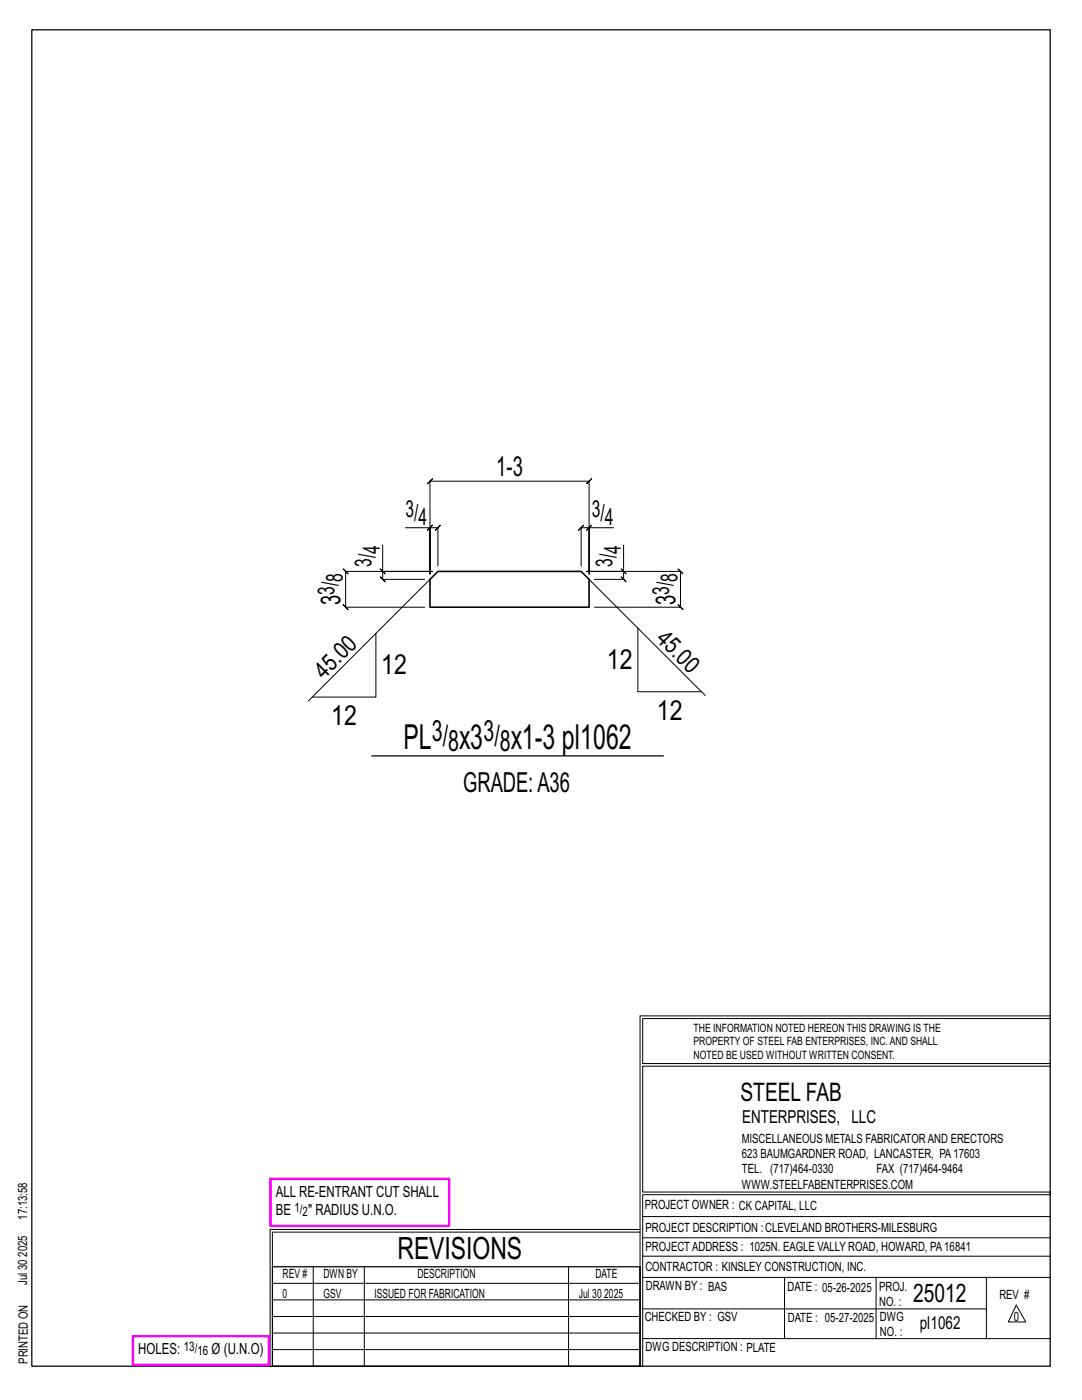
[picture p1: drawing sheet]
<svg xmlns="http://www.w3.org/2000/svg" width="216mm" height="279mm" viewBox="0 0 216 279" stroke-linecap="round" stroke-linejoin="round" font-family="sans-serif">
<defs><g id="words">
<g font-size="6.9">
<text x="80.5" y="149.4">PL</text>
<text x="91.6" y="149.4">x3</text>
<text x="101.9" y="149.4">x1-3 pl1062</text>
</g>
<text font-size="6.1" x="79.3" y="251.3">REVISIONS</text>
<g font-size="5.9">
<text x="86.2" y="147.8">3/</text>
<text x="89.4" y="149.9">8</text>
<text x="96.5" y="147.8">3/</text>
<text x="99.8" y="149.9">8</text>
</g>
<g font-size="5.5">
<text x="99" y="95">1-3</text>
<text x="68" y="120.8" transform="rotate(-90 68 120.8)">3</text>
<text x="134.8" y="120.8" transform="rotate(-90 134.8 120.8)">3</text>
<text x="76.1" y="134.5">12</text>
<text x="121.1" y="133.5">12</text>
<text x="131.1" y="143.7">12</text>
<text x="66.1" y="144.7">12</text>
<text x="92.4" y="158.1">GRADE:A36</text>
</g>
<g font-size="5.1">
<text x="147.8" y="219.8">STEEL FAB</text>
<text x="182.2" y="259.9">25012</text>
</g>
<g font-size="4.7">
<text x="80.9" y="103.1">3/</text>
<text x="83.5" y="104.7">4</text>
<text x="118.1" y="103.1">3/</text>
<text x="120.7" y="104.7">4</text>
<text x="74.1" y="113.1" transform="rotate(-90 74.1 113.1)">3/</text>
<text x="75.8" y="110.5" transform="rotate(-90 75.8 110.5)">4</text>
<text x="122.2" y="113.1" transform="rotate(-90 122.2 113.1)">3/</text>
<text x="123.9" y="110.5" transform="rotate(-90 123.9 110.5)">4</text>
<text x="66.7" y="118.8" transform="rotate(-90 66.7 118.8)">3/</text>
<text x="68.4" y="116.1" transform="rotate(-90 68.4 116.1)">8</text>
<text x="133.6" y="118.8" transform="rotate(-90 133.6 118.8)">3/</text>
<text x="135.2" y="116.1" transform="rotate(-90 135.2 116.1)">8</text>
<text x="130.8" y="127.6" transform="rotate(45 130.8 127.6)">45.0</text>
<text x="64.6" y="135.6" transform="rotate(-45 64.6 135.6)">45.0</text>
</g>
<g font-size="3.6">
<text x="148.1" y="224.1">ENTERPRISES, LLC</text>
<text x="183.5" y="265.2">pl1062</text>
</g>
<g font-size="3.1">
<text x="55" y="238.9">ALL RE-ENTRANT CUT SHALL</text>
<text x="55" y="242.5">BE</text>
<text x="61.5" y="242.5">&quot; RADIUS U.N.O.</text>
<text x="27.6" y="270.2">HOLES:</text>
<text x="42.2" y="270.2">Ø (U.N.O)</text>
</g>
<g font-size="2.6">
<text x="58.8" y="241.8">1/</text>
<text x="60.4" y="242.7">2</text>
<text x="36.7" y="269.6">13/</text>
<text x="39.4" y="270.5">16</text>
</g>
<g font-size="2.5">
<text x="148" y="231.2">623 BAUMGARDNER ROAD, LANCASTER, PA17603</text>
<text x="148" y="228.1">MISCELLANEOUS METALS FABRICATORAND ERECTORS</text>
<text x="148" y="237.2">WWW.STEELFABENTERPRISES.COM</text>
<text x="148" y="234.2">TEL. (717)464-0330</text>
<text x="174.9" y="234.2">FAX (717)464-9464</text>
<text x="5.4" y="243.4" transform="rotate(-90 5.4 243.4)">17:13:58</text>
<text x="128.7" y="241.3">PROJECT OWNER : CK CAPITAL, LLC</text>
<text x="128.8" y="246">PROJECT DESCRIPTION :CLEVELAND BROTHERS-MILESBURG</text>
<text x="5.4" y="250.8" transform="rotate(-90 5.4 250.8)">2025</text>
<text x="128.8" y="249.7">PROJECTADDRESS : 1025N. EAGLE VALLY ROAD, HOWARD, PA16841</text>
<text x="5.4" y="256.5" transform="rotate(-90 5.4 256.5)">Jul 30</text>
<text x="56.4" y="255">REV #</text>
<text x="64.5" y="255">DWN BY</text>
<text x="83.3" y="255">DESCRIPTION</text>
<text x="118.8" y="255">DATE</text>
<text x="128.8" y="253.7">CONTRACTOR : KINSLEY CONSTRUCTION, INC.</text>
<text x="128.9" y="257.5">DRAWN BY : BAS</text>
<text x="157.1" y="257.6">DATE : 05-26-2025</text>
<text x="175.4" y="257.7">PROJ.</text>
<text x="56.4" y="259">0</text>
<text x="64.5" y="259">GSV</text>
<text x="74.7" y="259">ISSUED FOR FABRICATION</text>
<text x="115.5" y="259">Jul 30</text>
<text x="120.6" y="259">2025</text>
<text x="128.6" y="263.7">CHECKED BY : GSV</text>
<text x="157.2" y="263.7">DATE : 05-27-2025</text>
<text x="175.4" y="260.7">NO. :</text>
<text x="175.6" y="263.7">DWG</text>
<text x="199.4" y="259.2">REV #</text>
<text x="202.3" y="263.7">0</text>
<text x="128.8" y="269.7">DWG DESCRIPTION : PLATE</text>
<text x="175.6" y="266.7">NO. :</text>
<text x="5.5" y="272.2" transform="rotate(-90 5.5 272.2)">PRINTED ON</text>
</g>
<g font-size="2.3">
<text x="138.4" y="208.6">PROPERTY OF STEEL FAB ENTERPRISES, INC.AND SHALL</text>
<text x="138.4" y="205.9">THE INFORMATION NOTED HEREON THIS DRAWING IS THE</text>
<text x="138.4" y="211.3">NOTED BE USED WITHOUT WRITTEN CONSENT.</text>
</g>
</g></defs>
<g fill="none" stroke="#000" stroke-width=".2">
<path d="M75.9 113.5l1 1zM76.4 108.8v5.2h9.9h-17.3l-.5-.5 1 1-.5-.5v7.2l-.5-.5 1 1-.5-.5h15.7M76.4 114v1.6l-.5-.5 1 1-.5-.5h8.3M80.9 105.3h4.9v9.3v-18.6l-.5 .5 1-1-.5 .5h31.7l-.5 .5 1-1-.5 .5v18.6v-9.3h4.9M85.3 105.8l1-1zM85.8 105.3h1.6l-.5 .5 1-1-.5 .5v7.7M85.8 115.6l-24.2 24.3M117 105.8l1-1zM117.5 105.3h-1.5l.5-.5-1 1 .5-.5v7.7M117.5 115.6l23.2 23.2M123.9 113.5l1 1zM124.4 108.8v5.2h-7.4h18.8l-.5-.5 1 1-.5-.5v7.2l-.5-.5 1 1-.5-.5h-17.2"/>
<path d="M124.4 114v1.6l-.5-.5 1 1-.5-.5h-5.8M75 126.4v12.7h-12.7M127.3 125.4v12.7h12.7M127.7 202.7v70M127.7 202.7h81.8M209.5 203.3h-81.3v9h81.3M209.5 212.8h-81.3v25.1h81.3v.5h-81.3v34.3M54.4 259.4h73.3M54.4 256.1h73.3M62.5 252.8v19.9M72.7 252.8v19.9M113.4 252.8v19.9"/>
<path d="M127.7 245.4h-73.8v27.3M127.7 245.9h-73.3v6.9M128.2 242.8h81.3M128.2 254.9h81.3M128.2 250.7h81.3M128.2 247h81.3M156.5 254.9v12.2M174.8 254.9v12.2M196.8 254.9v12.2M54.4 269.3h73.3M54.4 266h73.3M54.4 262.7h73.3"/>
<path d="M128.2 261.2h68.6M128.2 267.1h81.3M202.8 260.4l1.9 3.4h-3.5z"/>
</g>
<path d="M6.3 6h203.2v266.7h-203.2zM74.2 150.9h58.2M54.4 252.8h73.3v19.9h-73.3z" fill="none" stroke="#000" stroke-width=".25"/>
<path d="M54 235.3h35.6v9.3h-35.6zM26.5 266.7h27.1v5.7h-27.1z" fill="none" stroke="#f0f" stroke-width=".5"/>
<path d="M85.8 115.6l1.6-1.6h28.6l1.5 1.6v5.6h-31.7z" fill="none" stroke="#000" stroke-width=".32"/>
<use href="#words"/>
</svg>
